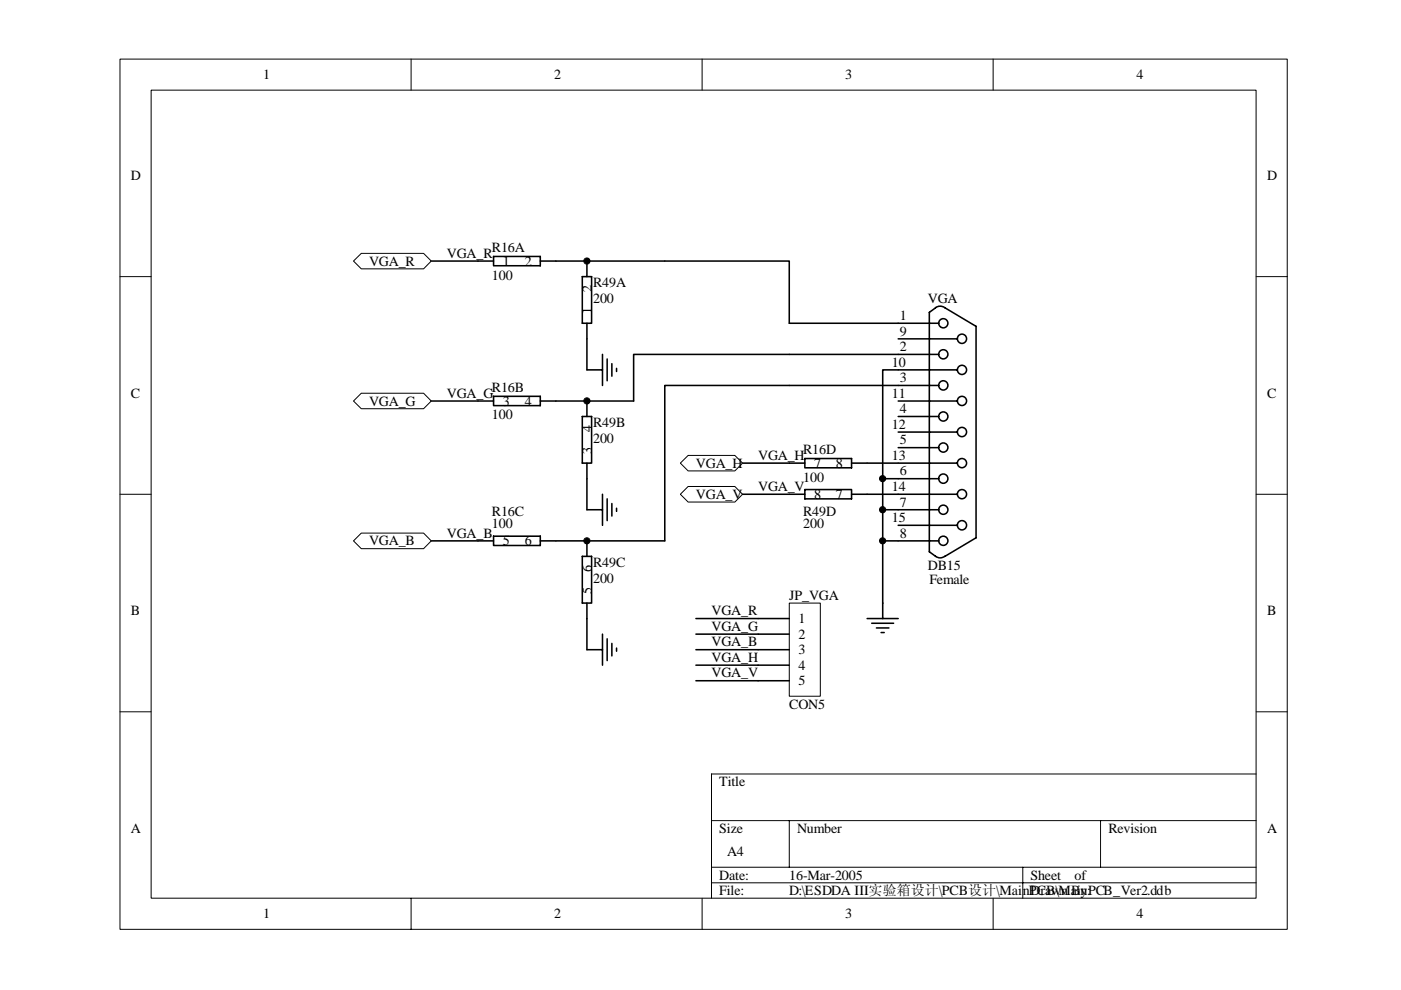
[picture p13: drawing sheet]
<svg xmlns="http://www.w3.org/2000/svg" width="297mm" height="210mm" viewBox="0 0 297 210" stroke-linecap="round" stroke-linejoin="round" font-family="sans-serif">
<defs><g id="words">
<g font-size="3">
<text x="55.8" y="16.8">1</text>
<text x="117.5" y="16.8">2</text>
<text x="179.2" y="16.8">3</text>
<text x="240.9" y="16.8">4</text>
<text x="27.8" y="38.2">D</text>
<text x="268.6" y="38.2">D</text>
<text x="104.3" y="53.4">R16A</text>
<text x="78.2" y="56.3">VGA_R</text>
<text x="94.7" y="54.7">VGA_R</text>
<text x="104.3" y="59.3">100</text>
<text x="106.6" y="56.3">1</text>
<text x="111.2" y="56.3">2</text>
<text x="125.5" y="62" transform="rotate(-90 125.5 62)">2</text>
<text x="125.8" y="60.9">R49A</text>
<text x="125.8" y="64.2">200</text>
<text x="196.7" y="64.2">VGA</text>
<text x="125.5" y="66.6" transform="rotate(-90 125.5 66.6)">1</text>
<text x="190.8" y="67.9">1</text>
<text x="190.8" y="71.1">9</text>
<text x="189.1" y="77.7">10</text>
<text x="190.8" y="74.4">2</text>
<text x="104.3" y="83">R16B</text>
<text x="190.8" y="81">3</text>
<text x="27.8" y="84.3">C</text>
<text x="78.2" y="86">VGA_G</text>
<text x="94.7" y="84.3">VGA_G</text>
<text x="104.3" y="88.9">100</text>
<text x="106.6" y="86">3</text>
<text x="111.2" y="86">4</text>
<text x="189.1" y="84.3">11</text>
<text x="190.8" y="87.6">4</text>
<text x="268.6" y="84.3">C</text>
<text x="125.5" y="91.6" transform="rotate(-90 125.5 91.6)">4</text>
<text x="125.8" y="90.6">R49B</text>
<text x="125.8" y="93.9">200</text>
<text x="189.1" y="90.9">12</text>
<text x="190.8" y="94.2">5</text>
<text x="125.5" y="96.2" transform="rotate(-90 125.5 96.2)">3</text>
<text x="147.5" y="99.2">VGA_H</text>
<text x="160.7" y="97.5">VGA_H</text>
<text x="170.3" y="96.2">R16D</text>
<text x="172.6" y="99.2">7</text>
<text x="177.2" y="99.2">8</text>
<text x="189.1" y="97.5">13</text>
<text x="190.8" y="100.8">6</text>
<text x="147.5" y="105.7">VGA_V</text>
<text x="160.7" y="104.1">VGA_V</text>
<text x="170.3" y="102.1">100</text>
<text x="172.6" y="105.7">8</text>
<text x="177.2" y="105.7">7</text>
<text x="189.1" y="104.1">14</text>
<text x="190.8" y="107.4">7</text>
<text x="94.7" y="114">VGA_B</text>
<text x="104.3" y="109.4">R16C</text>
<text x="104.3" y="112">100</text>
<text x="170.3" y="109.4">R49D</text>
<text x="170.3" y="112">200</text>
<text x="189.1" y="110.7">15</text>
<text x="190.8" y="114">8</text>
<text x="78.2" y="115.6">VGA_B</text>
<text x="106.6" y="115.6">5</text>
<text x="111.2" y="115.6">6</text>
<text x="125.5" y="125.9" transform="rotate(-90 125.5 125.9)">5</text>
<text x="125.5" y="121.3" transform="rotate(-90 125.5 121.3)">6</text>
<text x="125.8" y="120.2">R49C</text>
<text x="125.8" y="123.5">200</text>
<text x="196.7" y="120.9">DB15</text>
<text x="197" y="123.9">Female</text>
<text x="27.8" y="130.5">B</text>
<text x="150.9" y="130.5">VGA_R</text>
<text x="167.3" y="127.2">JP_VGA</text>
<text x="268.6" y="130.5">B</text>
<text x="150.9" y="133.8">VGA_G</text>
<text x="150.9" y="137.1">VGA_B</text>
<text x="169.3" y="132.1">1</text>
<text x="169.3" y="135.4">2</text>
<text x="150.9" y="140.4">VGA_H</text>
<text x="150.9" y="143.6">VGA_V</text>
<text x="169.3" y="138.7">3</text>
<text x="169.3" y="142">4</text>
<text x="169.3" y="145.3">5</text>
<text x="167.3" y="150.2">CON5</text>
<text x="152.5" y="166.7">Title</text>
<text x="27.8" y="176.6">A</text>
<text x="152.5" y="176.6">Size</text>
<text x="169" y="176.6">Number</text>
<text x="235" y="176.6">Revision</text>
<text x="268.6" y="176.6">A</text>
<text x="154.2" y="181.5">A4</text>
<text x="152.5" y="186.5">Date:</text>
<text x="152.5" y="189.8">File:</text>
<text x="167.3" y="189.8">D:\ESDDA III实验箱设计\PCB设计\MainPCB\MainPCB_Ver2.ddb</text>
<text x="167.3" y="186.5">16-Mar-2005</text>
<text x="218.5" y="186.5">Sheet</text>
<text x="218.5" y="189.8">Drawn By:</text>
<text x="227.8" y="186.5">of</text>
<text x="55.8" y="194.7">1</text>
<text x="117.5" y="194.7">2</text>
<text x="179.2" y="194.7">3</text>
<text x="240.9" y="194.7">4</text>
</g>
</g></defs>
<g fill="none" stroke="#000" stroke-width=".21">
<path d="M25.4 12.5h247.5v184.5h-247.5zM32 19.1h234.3v171.3h-234.3zM87.2 12.5v6.6M148.9 12.5v6.6M210.6 12.5v6.6M25.4 58.7h6.6M266.3 58.7h6.6M25.4 104.8h6.6M266.3 104.8h6.6M25.4 150.9h6.6M266.3 150.9h6.6M150.9 174h115.4"/>
<path d="M167.3 174v9.9M233.3 174v9.9M266.3 164.1h-115.4v26.4M87.2 190.5v6.6M148.9 190.5v6.6M150.9 183.9h115.4M150.9 187.2h115.4M210.6 190.5v6.6M216.8 183.9v6.6"/>
</g>
<g fill="none" stroke="#000" stroke-width=".33">
<path d="M91.4 55.4h9.9M124.4 55.4h42.9v13.1h31.7M124.4 78.4h3.3M127.7 75.1v6.6M128.7 76.1v4.6M129.7 77.1v2.7M130.7 78.1v.7M190.4 71.8h12.6M190.4 78.4h12.6M198.3 65.2a1.68 1.68 0 0 1 2 0M198.4 65.3l-1.4 .9v50.8l1.4 1M199 75.1h-64.7v9.9h-9.9"/>
<path d="M200.3 65.3l6.6 3.9v44.8l-6.6 4M91.4 85h9.9M190.4 85h12.6M190.4 88.3h8.6M190.4 91.6h12.6M190.4 94.9h8.6M190.4 98.2h12.6M199 81.7h-58.1v33h-16.5M91.4 114.7h9.9M124.4 108.1h3.3M127.7 104.8v6.6M128.7 105.8v4.6"/>
<path d="M129.7 106.8v2.6M130.7 107.8v.6M190.4 101.5h8.6M190.4 104.8h12.6M190.4 108.1h8.6M190.4 111.4h12.6M190.4 114.7h8.6M198.3 117.9a1.6 1.6 0 0 0 2 0M124.4 137.8h3.3M127.7 134.5v6.5M128.7 135.4v4.7M129.7 136.4v2.7"/>
<path d="M130.7 137.4v.7"/>
<circle cx="200" cy="68.5" r=".98"/>
<circle cx="200" cy="75.1" r=".98"/>
<circle cx="204" cy="71.8" r=".98"/>
<circle cx="204" cy="78.4" r=".98"/>
<circle cx="200" cy="81.7" r=".98"/>
<circle cx="200" cy="94.9" r=".98"/>
<circle cx="200" cy="88.3" r=".98"/>
<circle cx="204" cy="91.6" r=".98"/>
<circle cx="204" cy="98.2" r=".98"/>
<circle cx="204" cy="85" r=".98"/>
<circle cx="200" cy="101.5" r=".98"/>
<circle cx="200" cy="114.7" r=".98"/>
<circle cx="200" cy="108.1" r=".98"/>
<circle cx="204" cy="111.4" r=".98"/>
<circle cx="204" cy="104.8" r=".98"/>
</g>
<g fill="#fff" stroke="#000" stroke-width=".21">
<path d="M74.9 55.4l1.7-1.7h13.2l1.6 1.7-1.6 1.6h-13.2z" fill-rule="evenodd"/>
<path d="M76.6 83.4h13.2l1.6 1.6-1.6 1.7h-13.2l-1.7-1.7z" fill-rule="evenodd"/>
<path d="M74.9 114.7l1.7-1.7h13.2l1.6 1.7-1.6 1.6h-13.2z" fill-rule="evenodd"/>
</g>
<path d="M157.4 98.2h9.9M157.4 104.8h9.9" fill="none" stroke="#000" stroke-width=".33"/>
<g fill="#fff" stroke="#000" stroke-width=".21">
<path d="M144.2 98.2l1.7-1.6h9.9l1.6 1.6-1.6 1.6h-9.9z" fill-rule="evenodd"/>
<path d="M144.2 104.8l1.7-1.7h9.9l1.6 1.7-1.6 1.6h-9.9z" fill-rule="evenodd"/>
</g>
<g fill="none" stroke="#000" stroke-width=".33">
<path d="M101.3 55.4h3.3M104.6 54.4h10v1.9h-10zM114.6 55.4h9.8v3.3M123.5 58.7h1.9v9.8h-1.9zM124.4 68.5v9.9M190.4 78.4h-3.2v23.1M101.3 85h3.3M104.6 84h10v2h-10zM114.6 85h9.8v3.3M123.5 88.3h1.9v9.9h-1.9zM124.4 98.2v9.9M167.3 98.2h3.3"/>
<path d="M170.6 97.2h9.9v2h-9.9zM180.5 98.2h9.9M101.3 114.7h3.3M104.6 113.7h10v2h-10zM114.6 114.7h9.8v3.3M123.5 118h1.9v9.9h-1.9zM167.3 104.8h3.3M170.6 103.8h9.9v2h-9.9zM180.5 104.8h9.9M187.2 108.1h3.2M187.2 114.7h3.2M190.4 101.5h-3.2v29.6"/>
<path d="M124.4 127.9v9.9M183.9 131.1h6.5M184.8 132.1h4.7M185.8 133.1h2.7M186.8 134.1h.7"/>
</g>
<path d="M167.4 127.9h6.5v19.7h-6.5z" fill="#fff"/>
<path d="M167.3 127.9h6.6v19.7h-6.6z" fill="none" stroke="#000" stroke-width=".21"/>
<path d="M147.5 131.1h19.8M147.5 134.5h19.8M147.5 137.8h19.8M147.5 141h19.8M147.5 144.3h19.8" fill="none" stroke="#000" stroke-width=".33"/>
<g fill="#000" stroke="#000" stroke-width=".21">
<circle cx="124.4" cy="55.3" r=".66"/>
<circle cx="124.4" cy="85" r=".66"/>
<circle cx="124.4" cy="114.7" r=".65"/>
<circle cx="187.1" cy="108.1" r=".66"/>
<circle cx="187.1" cy="101.5" r=".65"/>
<circle cx="187.1" cy="114.7" r=".65"/>
</g>
<use href="#words"/>
</svg>
